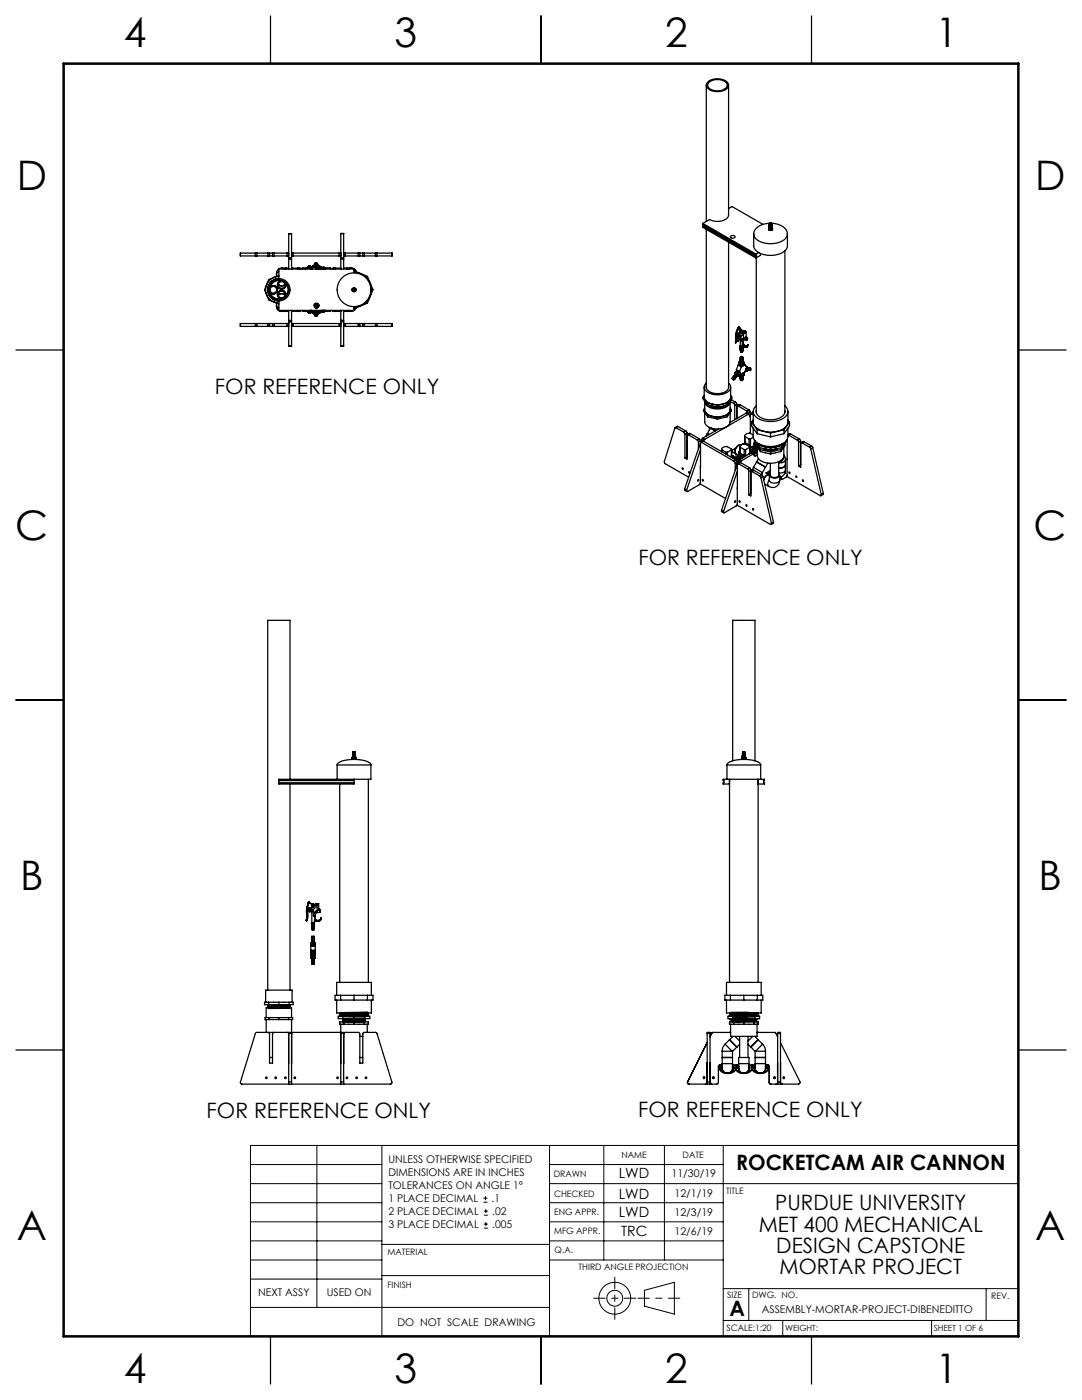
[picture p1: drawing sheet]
<svg xmlns="http://www.w3.org/2000/svg" width="216mm" height="279mm" viewBox="0 0 216 279" stroke-linecap="round" stroke-linejoin="round" font-family="sans-serif">
<defs><g id="words">
<g font-size="8.1">
<text x="24.7" y="9.3">4</text>
<text x="78.7" y="9.3">3</text>
<text x="132.7" y="9.3">2</text>
<text x="186.7" y="9.3">1</text>
<text x="3.3" y="37.9">D</text>
<text x="206.5" y="37.9">D</text>
<text x="3.1" y="107.8">C</text>
<text x="206.3" y="107.8">C</text>
<text x="4" y="177.6">B</text>
<text x="207.2" y="177.6">B</text>
<text x="3.3" y="247.5">A</text>
<text x="206.5" y="247.5">A</text>
<text x="24.7" y="276">4</text>
<text x="78.7" y="276">3</text>
<text x="132.7" y="276">2</text>
<text x="186.7" y="276">1</text>
</g>
<g font-size="4.2">
<text x="42.9" y="78.6">FOR REFERENCE ONLY</text>
<text x="127.4" y="112.7">FOR REFERENCE ONLY</text>
<text x="41.2" y="223.1">FOR REFERENCE ONLY</text>
<text x="127.4" y="222.9">FOR REFERENCE ONLY</text>
<text x="146.9" y="233.6">ROCKETCAM AIR CANNON</text>
<text x="151.4" y="245.8">MET 400 MECHANICAL</text>
<text x="154.7" y="241.6">PURDUE UNIVERSITY</text>
<text x="154.9" y="250">DESIGN CAPSTONE</text>
<text x="155.6" y="254.3">MORTAR PROJECT</text>
<text x="145.6" y="262.7">A</text>
</g>
<g font-size="2.8">
<text x="123.5" y="239.2">LWD</text>
<text x="123.5" y="235.1">LWD</text>
<text x="123.5" y="243">LWD</text>
<text x="123.9" y="246.6">TRC</text>
</g>
<g font-size="2.1">
<text x="77.5" y="232.2">UNLESS OTHERWISE SPECIFIED</text>
<text x="77.5" y="234.7">DIMENSIONS ARE IN INCHES</text>
<text x="77.5" y="237.3">TOLERANCES ON ANGLE 1°</text>
<text x="77.5" y="239.9">1 PLACE DECIMAL</text>
<text x="98.1" y="239.9">.1</text>
<text x="134" y="234.9">11/30/19</text>
<text x="134.6" y="239">12/1/19</text>
<text x="77.5" y="245.1">3 PLACE DECIMAL</text>
<text x="77.5" y="242.5">2 PLACE DECIMAL</text>
<text x="98.2" y="245.1">.005</text>
<text x="98.2" y="242.5">.02</text>
<text x="134.6" y="242.7">12/3/19</text>
<text x="134.6" y="246.4">12/6/19</text>
<text x="51.5" y="258.7">NEXT ASSY</text>
<text x="65.2" y="258.6">USED ON</text>
<text x="152" y="262.1">ASSEMBLY-MORTAR-PROJECT-DIBENEDITTO</text>
<text x="79.3" y="264.6">DO NOT SCALE DRAWING</text>
</g>
<g font-size="1.8">
<text x="124" y="231.1">NAME</text>
<text x="136.2" y="231.1">DATE</text>
<text x="110.5" y="234.8">DRAWN</text>
<text x="110.5" y="238.9">CHECKED</text>
<text x="144.9" y="238.3">TITLE</text>
<text x="110.6" y="242.5">ENG APPR.</text>
<text x="77.3" y="250.5">MATERIAL</text>
<text x="110.6" y="246.3">MFG APPR.</text>
<text x="110.7" y="250">Q.A.</text>
<text x="77.3" y="257">FINISH</text>
<text x="115.4" y="253.4">THIRD ANGLE PROJECTION</text>
<text x="145.1" y="259">SIZE</text>
<text x="150.1" y="259.1">DWG. NO.</text>
<text x="197.8" y="259.2">REV.</text>
<text x="145" y="265.7">SCALE:1:20</text>
</g>
<g font-size="1.7">
<text x="156.7" y="265.7">WEIGHT:</text>
<text x="186.3" y="265.7">SHEET 1 OF 6</text>
</g>
</g></defs>
<g fill="none" stroke="#000" stroke-width=".2">
<path d="M50 232.4h26.2M50 236.2h26.2M63.2 228.6v32.3M76.2 228.6v38.1M96.5 239.9h.8M96.5 239.1h.8M96.9 238.7v.8M109.7 228.6v38.1M109.7 232.4h34.6M109.7 236.2h93.5M120.5 228.6v22.9M132.6 228.6v22.9"/>
<path d="M144.3 228.6v38.1M203.2 228.6h-153.2v38.1M50 251.5h26.2M50 240h26.2M50 243.8h26.2M50 247.6h26.2M50 255.3h26.2M76.2 254.6h33.5M76.2 248.3h33.5M96.5 245.1h.8M96.5 244.3h.8M96.5 242.5h.8"/>
<path d="M96.5 241.7h.8M96.9 243.9v.8M96.9 241.3v.8M109.7 251.5h34.6M109.7 240h34.6M109.7 243.8h34.6M109.7 247.6h34.6M128.6 257.5l6-1.6v6.4l-6-1.6zM144.3 257.2h58.9M149.4 257.2v6.3M196.8 257.2v6.3M50 260.9h59.7"/>
<path d="M144.3 263.5h58.9M156.2 263.5v3.2M185.9 263.5v3.2"/>
<circle cx="122.7" cy="259.1" r="3.2"/>
<circle cx="122.7" cy="259.1" r="1.58"/>
</g>
<path d="M135.7 259.1h-8.4" fill="none" stroke="#000" stroke-width=".2" stroke-dasharray="15.2 1.3 1.3 1.3" stroke-dashoffset="13"/>
<path d="M118.5 259.1h8.4M122.7 254.9v8.4" fill="none" stroke="#000" stroke-width=".2" stroke-dasharray="15.2 1.3 1.3 1.3" stroke-dashoffset="12.9"/>
<g fill="none" stroke="#000" stroke-width=".25">
<path d="M54 3.2v9.5M107.9 3.2v9.5M140.9 17v27.2M141.2 16.4a2.96 2.96 0 0 1 4.1 .3 1.37 1.37 0 0 1-1.4 1.5 2.49 2.49 0 0 1-3-1.1l.1-.3zM141.4 16.5a2.55 2.55 0 0 1 3.7 .3 1.51 1.51 0 0 1-1.9 1.3 1.6 1.6 0 0 1-2-1.2zM145.4 17v25.9a2.29 2.29 0 0 1-3 1.2l-.8-.3-1.4 .8M161.9 3.2v9.5M48 50.5v.6M48 51.1h3M48 50.5h3M51 50.5h.3M51 51.1h.3"/>
<path d="M51 50.5v.6M51.3 51.1h2.2M51.3 50.5h2.2M51.3 50.5v.6M53.5 50.5h.3M53.5 51.1h.3M53.5 50.5v.6M53.8 50.5v.6M53.8 51.1h.6M53.8 50.5h.6M54.4 51.1h.3M54.4 50.5h.3"/>
<path d="M54.4 50.5v.6M54.7 51.1h2.6M54.7 50.5v.6M54.7 50.5h2.6M55.2 54.8v.4M55.6 56.7a.76 .76 0 0 0 1.2 0 .76 .76 0 0 1-1.2 0zM55.6 58.8v.2a.76 .76 0 0 1 1.2 0l-.5-.4zM55.6 54.2l-.3 .2-.1 .4M55.6 55l-2 .8-.8 2 .8 2 2 .9M55.6 55.6a2.23 2.23 0 0 0-2.2 2.2 2.23 2.23 0 0 0 2.2 2.3v1.9h15v-.8M55.6 55.2a2.64 2.64 0 0 0-2.6 2.6 2.64 2.64 0 0 0 2.6 2.7M56.2 53.5h.9"/>
<path d="M56.8 53.7a1.06 1.06 0 0 0-1.2 0 1.06 1.06 0 0 0-.4 1.1M57.1 53.5v.2M57.1 53.5h.5M57.3 50.5h.3M57.3 51.1h.3M57.3 50.5v.6M57.6 51.1h.1M57.6 50.5h.1M57.6 51.5v.2M57.6 46.6h.6M57.6 46.6v4.9M57.6 51.7v2"/>
<path d="M57.6 51.7h.6M57.6 51.5h.6M58.2 51.5v.2M58.2 53.5h.1v.2v-.2h1.5M58.2 46.6v4.9M58.2 51.7v2M58.2 51.1h.1M58.2 50.5h.1M58.2 50.5h.3M58.2 51.1h.3M58.5 50.5v.6M58.5 51.1h9.2"/>
<path d="M58.5 50.5h9.2M59.8 53.5h-.4v.2M59.8 53.5v.2M60.4 53.5l-.1 .2M60.4 53.5v.2M60.4 53.5h1M61.4 53.5h.1M61.4 53.4v.1M61.4 53.4h.1M61.6 53.4h.1M61.7 53.4v.1M61.7 53.4h-.1"/>
<path d="M61.7 53.4h.1M61.7 53.5h.1M61.7 53.3v.1M61.7 53.3h.1M61.8 53.3h.1M61.8 53.5h.1M61.8 53.3v.1M61.8 53.4l-.1 .1M61.8 53.4v.1M61.8 53.4h.1M61.8 53.4l.1 .1M61.9 53.4v.1"/>
<path d="M61.9 53.4h-.1M61.9 53.2h-.3l-.1 .3M61.9 53.2l.2 .1M61.9 53.5h.1M61.9 53.5l.1 .1M61.9 53.2l-.3-.1-.1 .4M61.9 53.2h.1M61.9 53.6h.1M61.9 53.6l.2 .1M62 53.6h-.1M62 53.4h.1M62 53.4l-.1 .1"/>
<path d="M62 53.3h.1M62 53.4v.2M62 53.4l-.4-.3-.1 .4M62 53.7l-.5-.2-.6 .2M62.1 53.3h.1M62.1 53.3h-.1M62.2 53.5v.1M62.2 53.5h.1M62.2 53.6h.1M62.3 53.6h-.1M62.3 53.6v.1l-.1-.1M62.3 53.5v.1"/>
<path d="M62.7 52.9l-.6 .4a.38 .38 0 0 0-.4-.2 .38 .38 0 0 0-.3 .4M62.7 52.8l.3-.3 .3 .1 .1 .2M62.7 52.8l.1 .2M62.7 53l-.6 .3M62.7 53h.1M62.8 53h.1M62.8 52.8l.2-.3h.2l.2 .3M62.8 52.8h.1M62.8 52.9v.1M62.9 53l-.9 .4M62.9 53h.3M62.9 53h.1"/>
<path d="M62.9 53.2l.1 .1M62.9 53.2l-.7 .3M62.9 53.2h.1M62.9 53.2l-.6 .3M62.9 52.8h.1M63 53.3h.1M63 53.3v.4M63 52.8h-.1M63 52.8h.1M63 52.8l.1 .1M63 52.8v.1M63 52.7h.1"/>
<path d="M63 52.7v.1M63 52.9h.1M63.1 52.7l-.1 .1M63.1 52.7h.1M63.1 52.7v.1M63.1 52.9h.1M63.1 52.7h-.1M63.1 52.9h-.1M63.1 53.6h.1M63.1 53.3h.1M63.1 53.6l.1 .1M63.1 53.3v.3"/>
<path d="M63.1 52.8h.1M63.1 52.8v.1M63.2 52.8h.1M63.2 53.7h.1M63.2 53h.1M63.2 53.2l.9 .5M63.2 53.2l-.1 .1M63.2 53.2h.1M63.2 53.2l.5 .2 .4 .3M63.2 53l.6 .2 .5 .4M63.3 53a.3 .3 0 0 0 0-.4 .3 .3 0 0 0-.4 0 .3 .3 0 0 0-.1 .4M63.3 53h.1"/>
<path d="M63.4 53h.1M63.4 52.8v.2M63.4 52.8h.1M63.4 53l.8 .5M63.4 53.5l-.2 .2M63.4 52.9l.8 .5h.2M63.5 53.5h.1M63.4 53.5h.1M63.5 53.5l-.2 .2M63.5 53.7h.1M63.5 53.7h-.1M63.5 53.5l.2 .2"/>
<path d="M63.6 53.5h.1M63.6 53.5l.2 .2-.2-.2M63.6 53.5l.2 .2M64.2 53.5h.1M64.3 53.5h.1M64.3 53.6h.1M64.3 53.6v.1M64.4 53.4h.4l.1 .3-.1-.3zM64.4 53.4l-.1 .1M64.4 53.4h.1M64.4 53.4h.3l.2 .3-.2-.3-.4 .1M64.4 53.6l.1 .1"/>
<path d="M64.5 53.7h.1M64.5 53.6v.1M64.5 53.6h-.1M64.5 53.6h.1M64.6 53.6h.1M64.6 53.5l-.1 .1M64.6 53.5v.1M64.6 53.7h.1M64.6 53.6v.1M64.7 53.6v.1M64.8 53.5h.1M64.9 53.5v.2"/>
<path d="M64.9 53.5h1M65.9 53.5l.1 .2M65.9 53.5v.2M66.5 53.5h1.5v.2M66.5 53.5h.4v.2M66.5 53.5v.2M67.7 51.1h.3M67.7 50.5h.3M67.7 50.5v.6M68 53.5h.1M68 51.1h.1M68 50.5h.1"/>
<path d="M68 51.4v.3M68 46.6h.6M68 51.7v2v-.2M68 46.6v4.8M68 51.7h.6M68 51.4h.6M68.6 51.4v.3M68.6 46.6v4.8M68.6 51.7v2M68.6 53.5h.6M68.6 51.1h.1M68.6 50.5h.1"/>
<path d="M68.6 51.1h.3M68.6 50.5h.3M68.9 51.1h2.6M68.9 50.5h2.6M68.9 50.5v.6M69.2 53.5h.9M69.2 53.5v.2M69.5 53.7l.9-.2 .4 .3 .3 .4-.3-.4-.4-.3zM70.6 54.4a3.5 3.5 0 0 1 3.5 3.4 3.5 3.5 0 0 1-3.5 3.5M70.6 54.5v-.8h-15v1.9M70.6 54l2.7 1.2 1.1 2.6-1.1 2.7-2.7 1.1M71.5 50.5h.3"/>
<path d="M71.5 51.1h.3M71.5 50.5v.6M71.8 50.5v.6M71.8 51.1h.6M71.8 50.5h.6M72.4 50.5h.3M72.4 51.1h.3M72.4 50.5v.6M72.7 51.1h2.2M72.7 50.5h2.2M72.7 50.5v.6M74.9 50.5h.3"/>
<path d="M74.9 51.1h.3M74.9 50.5v.6M75.2 51.1h3M75.2 50.5h3M75.2 50.5v.6M78.2 50.5h.1M78.2 51.1h.1M78.2 50.5v.6M140.2 44.6l10.6 6.1M140.2 44.6v.2l10.6 6.1M140.2 45.2v.2l10.6 6.1M140.2 45.2l10.6 6.1"/>
<path d="M140.3 45.1l10.7 6.1M140.3 44.9v.2M140.3 45.1l-.1 .1M140.9 45.8v31.6M145.4 48.3v29.1M145.4 41.6l.7-.4 6.1 3.6M145.8 47.1a.43 .43 0 0 1 .5-.2 .43 .43 0 0 1 .3 .5 .43 .43 0 0 1-.5 .2 .43 .43 0 0 1-.3-.5zM150.8 50.9h.2v.3M150.8 50.7v.2M150.8 51.3v.2M150.9 51.5v30.8M151 51.2l-.2 .1"/>
<path d="M151.4 50.4l-.6 .3M151.7 50.6v.4l-.9 .5M153.4 45.5l.1 .2M153.4 45.5l.1 .3M153.4 45.7l.4 .2 .3-.2M153.4 45.7l.3 .3 .4-.2M153.4 45.8l.3 .2 .4-.2M153.4 45.7l.3 .2 .4-.2M153.4 45.4l.4 .2 .3-.2a.32 .32 0 0 1-.3 .3 .32 .32 0 0 1-.4-.3zM153.5 45.4l-.1 .1M153.5 45.1l.2 .3 .4-.2M153.5 45.7h.1"/>
<path d="M153.5 45.8h.1M153.5 45.7v.1M153.5 45.4l.3 .2 .3-.2M153.5 45.3l.1 .2 .4-.1 .1 .2M153.5 45.3a.29 .29 0 0 0 .3 .2 .29 .29 0 0 0 .2-.2M153.5 44.8l.3 .2 .2-.2M153.5 45.7h.3M153.5 45.8l.3 .1M153.5 45.9h.5M153.6 44.7l.2 .1 .2-.1M153.6 45l.2 .1 .2-.1M153.6 45a.22 .22 0 0 0 .2 .3 .22 .22 0 0 0 .2-.3"/>
<path d="M153.6 44.6l.2 .1 .2-.1M153.6 44.6v.1M153.6 44.7h-.1M153.6 44.6l.2-.2 .2 .2M153.6 44.6a3.1 3.1 0 0 0-3.2 1.9v.2M153.7 44.5h.2zM153.8 45.7v.2M153.9 45.7h-.1M153.9 45.9h-.1M153.9 45.7v.2M153.9 45h-.3M154 44.6a2.96 2.96 0 0 1 3.1 2.1"/>
<path d="M154 44.7a.22 .22 0 0 1-.2 .3 .22 .22 0 0 1-.3-.3M154 44.6v.1M154 45h.1M154 44.9l-.1 .1M154.1 45.1l-.1 .4-.1 .1h-.3l-.1-.2M154.1 45.8l-.3 .1-.3-.1M154.1 45.8h-.6M154.1 45.8h.1M154.1 45.7l-.2 .2M154.1 45.6l-.2 .1M154.1 45.7h.1M154.1 45.6v.1"/>
<path d="M156.6 50.1v32.2M157.1 46.7v2.3a2.64 2.64 0 0 1-2.8 1.9 3.6 3.6 0 0 1-3.9-1.6v-2.6M157.1 46.7a2.64 2.64 0 0 1-2.8 1.9 3.6 3.6 0 0 1-3.9-1.6v-.3M3.2 69.8h9.5M48 64.6v.5M48 64.6h3M48 65.1h3M51 65.1h.3M51 64.6h.3M51 64.6v.5M51.3 64.6v.5M51.3 64.6h2.2"/>
<path d="M51.3 65.1h2.2M53.5 65.1h.3M53.5 64.6h.3M53.5 64.6v.5M53.8 64.6v.5M53.8 64.6h.6M53.8 65.1h.6M54.4 65.1h.3M54.4 64.6h.3M54.4 64.6v.5M54.7 64.6v.5M54.7 64.6h2.6"/>
<path d="M54.7 65.1h2.6M55.2 60.8v.3M55.2 61.1l.3 .7 .7 .3M55.2 61.1a1.03 1.03 0 0 0 1.6 .9l-.6 .1M55.2 60.8l.1 .4 .3 .3M55.2 60.5v.3M56.2 62.1h.9M57.1 62v.1M57.1 62.1h.5M57.3 65.1h.3M57.3 64.6h.3M57.3 64.6v.5"/>
<path d="M57.6 64.6h.1M57.6 65.1h.1M57.6 64v.2M57.6 69.1h.6M57.6 62v2M57.6 64.2v4.9M57.6 64h.6M57.6 64.2h.6M58.2 64v.2M58.2 62v2M58.2 64.2v4.9M58.2 64.6h.1"/>
<path d="M58.2 65.1h.1M58.2 65.1h.3M58.2 64.6h.3M58.3 62v.1M58.5 64.6v.5M58.5 64.6h9.2M58.5 65.1h9.2M59.4 62.1v.1M59.4 62.1h.4M59.4 62v.1M59.8 62.1h-1.6M59.8 62v.1"/>
<path d="M60.3 62l.1 .1M60.4 62v.1M60.4 62.1h1M61 62l.5 .1 .4-.1M61.4 62.1h.1M61.4 62v.1M61.4 62.2h.1M61.4 62.1l.2 .4 .4-.1M61.5 62.1l.1 .3h.3M61.5 62.1l.1 .3 .5-.2M61.6 62.2l.1 .1M61.6 62.2h.1"/>
<path d="M61.7 62.1h.1M61.7 62.2v.1M61.7 62.2h.1M61.7 62.2h-.1M61.7 62.1v.1M61.7 62v.1M61.8 62.2v.1M61.8 62.3h.1M61.8 62.1h.1M61.8 62.2h.1M61.8 62.1v.1M61.9 62.1l-.1 .1"/>
<path d="M61.9 62.4h.1M61.9 62l.1 .2M61.9 62h.1M62 62h.1M62 62v.2M62 62.2h.1M62 62.2l.9 .4M62 62.3h.1M62 62h-.1M62.1 62.3h.1M62.1 62.2v.1M62.1 62.3l-.2 .1"/>
<path d="M62.1 62.3l-.1 .1M62.1 62.3l.6 .3M62.2 62.1l.7 .3M62.2 62v.1M62.2 62h.1M62.2 62.1h.1M62.3 62h-.1M62.3 62v.1M62.3 62h.1M62.7 60.9a.41 .41 0 0 1 .5-.3 .41 .41 0 0 1 .3 .5 .41 .41 0 0 1-.5 .3M62.7 62.6h.1M62.8 62.6h.1"/>
<path d="M62.8 62.8l.2 .3 .2-.1 .2-.2M62.8 62.8h.1M62.8 62.6v.2M62.8 62.6v.1M62.8 62.6a.3 .3 0 0 0 .1 .4 .3 .3 0 0 0 .4 0 .3 .3 0 0 0 0-.4M62.9 62.6h.3M62.9 62.6h.1M62.9 62.4h.1M62.9 60.6a.49 .49 0 0 1 .6 .2 .49 .49 0 0 1-.1 .6M62.9 62.8l.1 .1M62.9 62.8h.1M62.9 60.6h.1"/>
<path d="M63 62.3h.1M63 62.3h-.1M63 62v.3M63 60.6h-.1M63 62.7h.1M63 62.3l-.1 .1M63 62.8h.1M63 62.8h-.1M63 62.7v.1M63 60.5h.1M63 62.8l.1 .1M63 62.8v.1"/>
<path d="M63.1 62.7h.1M63.1 62.7h-.1M63.1 62.9h.1M63.1 62.8v.1M63.1 62.3l.1 .1M63.1 62.3h.1M63.1 62v.3M63.1 62.8h.1M63.1 62.8l.1 .1M63.2 62.7l-.1 .1M63.2 62.7h-.1M63.2 62.3h.1"/>
<path d="M63.2 62.6h.1M63.2 62.4h.1M63.2 62.4l.9-.4-.9 .4M63.3 60.5l.1 .1M63.3 62.6h.1M63.4 62.6h.1M63.4 62.6v.2M63.4 62.6h-.1M63.4 61.4h.1M63.5 61.2v.1M63.6 61.2h.1M63.6 60.8h.1"/>
<path d="M63.6 60.8l-.1 .1M63.6 60.9h.1M64 62l-.8 .3M64.2 62.1h.1M64.3 62.1h.1M64.2 62.1l-.8 .5M64.3 62.1l.1 .1M64.3 62.1l.3 .1 .3-.2-.2 .2h-.3M64.3 62.1h-.1M64.3 62l-.5 .4-.6 .2M64.3 62h.1M64.4 62.2l-.2-.1-.8 .5"/>
<path d="M64.4 62.2h.3l.2-.2-.2 .2zM64.4 62.2h.1M64.5 62h.1M64.6 62h.1M64.7 62h.1M64.9 62.1h-.1M64.9 62.1h1M64.9 62.1h.1M64.9 62v.1M65.9 62v.1M66 62l-.1 .1M66.5 62.1h1.5v-.1v1.9"/>
<path d="M66.5 62.1h.4M66.5 62v.1M66.9 62.1v.1M66.9 62v.1M67.7 65.1h.3M67.7 64.6h.3M67.7 64.6v.5M68 62v.1M68 64.6h.1M68 65.1h.1M68 63.9v.3M68 69v.1"/>
<path d="M68 64.2v4.8M68 69h.6M68 63.9h.6M68 64.2h.6M68.6 63.9v.3M68.6 69v.1M68.6 62v1.9M68.6 64.2v4.8M68.6 62.1h.6M68.6 64.6h.1M68.6 65.1h.1M68.6 65.1h.3"/>
<path d="M68.6 64.6h.3M68.9 64.6v.5M68.9 64.6h2.6M68.9 65.1h2.6M69.2 62.1h.9M69.2 62v.1M71.1 61.4l-.3 .4-.4 .3-.9-.1M71.5 64.6h.3M71.5 65.1h.3M71.5 64.6v.5M71.8 64.6v.5M71.8 64.6h.6"/>
<path d="M71.8 65.1h.6M72.4 65.1h.3M72.4 64.6h.3M72.4 64.6v.5M72.7 64.6v.5M72.7 64.6h2.2M72.7 65.1h2.2M74.9 65.1h.3M74.9 64.6h.3M74.9 64.6v.5M75.2 64.6v.5M75.2 64.6h3"/>
<path d="M75.2 65.1h3M78.2 65.1h.1M78.2 64.6h.1M78.2 64.6v.5M140.3 79.2l.8 1.2M140.3 79.2v.4l.8 1.2M140.5 77.3v1.9a2.25 2.25 0 0 0 2.5 1.6 2.41 2.41 0 0 0 2.8-1.6v-1.9M140.5 78.9l-.2 .3M140.9 77.1a1.76 1.76 0 0 0 2.1 1.5 1.98 1.98 0 0 0 2.4-1.4v-.1M140.9 76.4a1.15 1.15 0 0 0-.3 1.2 1.15 1.15 0 0 0 .9 .9 3.5 3.5 0 0 0 4.2-.8l.1-.6-.4-.7M145.8 78.9l.2 .3M145.9 79.8l.9 .5"/>
<path d="M146 79.2v.4l-.8 1.2M146 79.2l-.8 1.2M146.1 75.5l.3 .3zM146.1 75.6l.3 .2zM146.2 75.3l.4 .4zM146.2 75.3l-.1 .2M146.2 75.3h.1M146.3 75.1l.5 .4zM146.5 74.9l.4 .3M146.5 74.9h.1M146.6 74.4l.1 .1M146.6 74.4h.3"/>
<path d="M146.7 74.7l.4 .3M146.7 74.7l-.2 .2M146.7 74.7l.1-.2 .3 .1 .1 .2-.1 .2M146.7 68.3l.1 .1M146.7 74.5v-.1l.3 .2 .4 .3h-.2M146.7 74.5l.1 .1M146.8 68.4h.1M146.9 67.2l-.2 1.1M146.9 67.2v.1M146.9 74.4l.4 .3M146.9 67.3l-.1 1.1M146.9 67.3h.1"/>
<path d="M146.9 75.3l-.4-.4-.3 .4M146.9 75.3l-.5 .5M146.9 75.2v.1M146.9 73.8l.2 .2M146.9 73.8l.7 .3M146.9 66.2v1M146.9 66.2l.1 .1M147 74.1v.1M147 74.1l.6 .5M147 66.3l-.1 1M147 66.3h.1M147 74.1l.3 .1 .3 .4"/>
<path d="M147 74.2h.1M147 67.3v.6l-.2 .5M147 67.3h-.1M147 66.7l.1 .1M147 74.2l.6 .4M147 74.2l.5 .3M147 74.2l-.2-.1-.2 .3M147 74.2l-.1 .2M147.1 66.4l-.1 .9M147.1 74.1l.6 .4M147.1 66.4h.1M147.1 66.8h.1"/>
<path d="M147.1 74l.6 .5-.1-.2a.41 .41 0 0 0-.5-.3l.6 .5M147.1 75l-.2 .2M147.2 74h.1M147.2 66.4l-.1 .4M147.2 66.7v.3h.1M147.2 66.7h.1M147.2 68.1h.1M147.2 68.1l-.3 .2M147.2 65.4l-.3 .8M147.2 65.5l-.2 .8M147.2 65.5l.1 .1M147.2 67h.1"/>
<path d="M147.2 74l-.2 .1 .6 .5M147.2 67v1.1M147.2 67l-.2 .2M147.3 65.7l.6 .5M147.3 75h.2M147.3 65.4v.1M147.3 65.6v.1M147.3 72.8l.6 .4M147.3 72.8l-.4 1M147.3 74.7l.2 .3M147.3 67h-.1M147.3 67l-.1 1.1"/>
<path d="M147.3 67h.1M147.3 65.6l.3 .3M147.3 66.5l-.1 .2M147.3 66.7l.2-.2-.2 .4M147.3 66.9l.1 .1M147.3 66.7v.3M147.3 66.9l.5 .2M147.3 68.1h.1M147.3 65.5v.1M147.3 67v1.1M147.4 67h-.1M147.4 74.8h.1"/>
<path d="M147.4 74.7v.1M147.4 74.8l.1 .1M147.4 67l.3 .2M147.4 67l-.1 1.1M147.4 74.7h.1M147.4 74.7l.1 .1M147.4 65.3h.1M147.4 65.3l-.1 .1M147.4 65.3l-.1 .4M147.5 74.7h.1M147.5 72.3l.1 .3M147.5 72.3l.1 .5"/>
<path d="M147.5 74.5l.2 .3-.2 .2M147.5 74.5l-.2 .2M147.5 74.8h-.1M147.5 74.8v.1M147.5 74.8h.1M147.5 74.6h.1M147.5 74.6v.1M147.5 65.3l.1 .1M147.5 65.3l-.1 .4M147.5 74.6l-.1 .2M147.5 74.6l.1 .1M147.5 74.7l-.1 .1"/>
<path d="M147.5 65.5l.3 .2M147.5 65.5l-.1 .3M147.5 74.7v.2M147.6 65.4l-.1 .1M147.6 72.7l-.3 .1M147.6 72.7a.49 .49 0 0 0 .8 0M147.6 72.7a.48 .48 0 0 0 .8 0v.1M147.6 72.7v.1M147.6 74.9v.1M147.6 74.1l.3 .6M147.6 74.7l-.1 .2M147.6 65.5h-.1"/>
<path d="M147.6 65.5l.6 .5M147.6 65.8h.1M147.6 65.8h-.1M147.6 65.4l-.2-.1-.2 .2M147.6 65.4h.1M147.6 65.4v.1M147.6 72.6h.5M147.6 72.8l.5 .1M147.6 75l.5 .1M147.6 72.6v.2M147.6 74.6h.1M147.6 65.9l.4 .3"/>
<path d="M147.6 74.6v.1M147.6 74.7l.5 .1M147.7 66.2l-.1 .1M147.7 74.5h.1M147.7 66.2v.1M147.7 74.5l-.1-.1a.41 .41 0 0 0-.6-.3l.7 .5M147.7 74.6h.2M147.7 74.6h.1M147.7 69.3l.1 .1h.4M147.7 69.1v.2M147.7 69.3l.2 .1h.3M147.7 67.2h.1"/>
<path d="M147.7 65.7l-.1 .1M147.7 69.6l.1 .2h.3M147.7 66.3h-.1M147.7 74.5l.2 .2M147.7 72.1v.3l.3 .1 .2-.1v-.3M147.7 72.1l.3 .2 .2-.2M147.7 72.1a.35 .35 0 0 0 .1 .5 .35 .35 0 0 0 .5-.2l.1-.2-.2-.1M147.7 75.2l.1 .7h.4v-.5M147.7 72.1l-.2 .2M147.7 67.2v1.9M147.7 69.8l.1 .3h.3M147.7 74.5v.1"/>
<path d="M147.7 71.5l.1 .3 .4-.1v-.2l-.2 .1-.3-.1M147.7 71.7v.2l.3 .1 .2-.1v-.2M147.7 75.4a.25 .25 0 0 0 .3 .2 .25 .25 0 0 0 .2-.2M147.7 75.6a.25 .25 0 0 0 .3 .2 .25 .25 0 0 0 .2-.2M147.7 75.2a.25 .25 0 0 0 .3 .2 .25 .25 0 0 0 .2-.2M147.7 71.9v.2M147.7 65.8h.1M147.7 65.8h-.1M147.7 69l.2 .2 .3-.1M147.7 71.3v.2l.3 .1 .2-.1v-.2M147.7 75.2l.3 .1 .2-.1M147.7 75.4l.3 .1 .2-.1"/>
<path d="M147.7 75.6l.3 .2 .2-.2M147.7 69v.1M147.7 71.7h.1M147.7 71.9l.1 .1M147.7 70l.1 .3M147.7 69.4l.1 .2h.3M147.8 74.5h-.1M147.8 71.7h.4M147.8 72h.4M147.8 71.2l.1-.1a.21 .21 0 0 1 .3 .1 .21 .21 0 0 1-.1 .3 .21 .21 0 0 1-.3-.1zM147.8 65.8l.3 .3M147.8 65.7h.1"/>
<path d="M147.8 65.7h-.1M147.8 65.7l-.1 .1M147.8 66h.1M147.8 65.7v.1M147.8 68h.1M147.8 67.1v.9M147.8 68.1h.4M147.8 67.1l-.1 .1M147.8 68v.1M147.8 71.2l.3 .1-.1 .1zM147.8 70.3h.3M147.9 66l.4 .2"/>
<path d="M147.9 66h-.1M147.9 66.2v.1M147.9 66.3l-.3 .2-.6-.2M147.9 67.8l-.1 .2M147.9 73.2l-.3 .9M148 66.2h.1M148 66.2h-.1M148 66.2l-.3 .3M148 66.2l-.1 .1M148 66.2l.2 .1M148.1 74.6l.3-.2a.44 .44 0 0 1-.8 .2M148.1 70.3h.1"/>
<path d="M148.1 69l.5 .3M148.1 69l.5 .2M148.1 66.1h.1M148.1 72.6v.3M148.1 74.8v.3M148.1 70.2v.1M148.1 69.4v.2M148.1 68.6v.4M148.1 68.6l.4 .5 .5 .1M148.1 70.1v.2M148.1 69v.2M148.1 68.6h.1"/>
<path d="M148.2 68.6h.1M148.2 68.6l.3 .5 .5 .1M148.2 69.9l-.1 .2M148.2 69.6l-.1 .2M148.2 66.5l-.3 .1-.3-.1M148.2 69.4h.1M148.2 67.6h.2M148.2 67.6l-.3 .2M148.2 67.6l.2 .1M148.2 70.1v-.2l-.2 .2-.3-.1 .1 .1h.3M148.2 72.7h.1M148.2 66v.1"/>
<path d="M148.2 66l-.1 .1M148.2 70.1h-.1M148.2 74.9h.1M148.2 69.4l-.1 .2M148.2 70l-.1 .2M148.2 70v.1M148.2 71.7h.1M148.2 71.9v.1M148.2 68.1v.5M148.2 71.9v.2M148.2 72.6h.1M148.2 69.8v-.1l-.3 .2-.2-.2 .2 .2h.3"/>
<path d="M148.2 69.8l-.1 .3M148.2 74.8v.1M148.2 69.8v.1M148.2 74.8h.1M148.2 75l-.2 .1-.3-.1v.2M148.2 72.6v.1M148.2 69.1h.1M148.2 66.1v.1M148.2 72.1l.3 .3M148.2 75v.2M148.2 75.2v.2M148.2 69.6v-.2a.22 .22 0 0 1-.2 .3 .22 .22 0 0 1-.3-.3l.1 .3 .4-.1"/>
<path d="M148.2 69.6h.1M148.3 72.6h.1M148.3 66.3l-.1 .2M148.3 72.6v.1M148.3 74.8v.1M148.3 69.1h.1M148.3 69.2l-.1 .2M148.3 72.7h.1M148.3 69.1l-.3 .2-.3-.2M148.3 69.3l-.1 .1M148.3 69.1v.2M148.3 66.2l.1 .2"/>
<path d="M148.3 68.1h-.1M148.3 74.9h.1M148.3 74.8h.1M148.3 72.6l-.1 .1M148.3 74.8l.1 .1M148.3 74.9h-.1M148.3 68.5l-.1 .1M148.3 68.5l.4 .5 .3 .1M148.3 68.5h.1M148.3 72.6h-.1M148.3 68.5l.3 .5 .4 .1M148.3 74.4l-.2 .1"/>
<path d="M148.3 72.5v.1M148.4 68l-.1 .5M148.4 68l-.1 .1M148.4 74.8h.1M148.4 66.4a.63 .63 0 0 1-1.1 .5M148.4 72.6h-.1M148.4 74.8h-.1M148.4 72.6h.1M148.4 67.6v.1M148.4 66.4v1.2M148.4 72.7l-.4 .2-.4-.1M148.4 66.4h.1"/>
<path d="M148.4 72.5h.1M148.4 72.7l-.2-.1v.1M148.4 72.5v.2M148.4 74.7v.2M148.4 74.7l-.2 .2M148.4 72.5l-.2 .1M148.4 72.7h-.2M148.4 74.9h-.2M148.4 72.5l-.1 .1M148.4 74.4l-.4 .2M148.4 74.8v.1M148.4 72.7a.45 .45 0 0 1-.4 .3 .45 .45 0 0 1-.4-.2"/>
<path d="M148.4 72.8l-.4 .3M148.4 72.8a.48 .48 0 0 1-.8 0M148.4 74.4l-.3 .3-.5-.1M148.4 72.5l-.1 .2M148.4 74.7v.1M148.4 67.7l.4 .2M148.4 72.7l.2 .1M148.4 67.8v.2M148.4 67.7l-.1 .4M148.4 67.7v.1M148.5 72.4l-.4 .2M148.5 72.4v.2l-.4 .3"/>
<path d="M148.5 74.6l-.1-.2-.4 .2M148.5 74.6l-.4 .2M148.5 74.6v.2l-.4 .3M148.6 69.2v.1M148.6 69.3h.4M148.6 72.8l-.7 .4M148.6 72.8l.4 .5M148.7 66.1v.3M148.8 66.1h-.5l.1 .3M148.8 66.1h.1M148.8 66.1l.1 .2-.1 .1h-.4M148.9 66.2l-.1 .2h-.4"/>
<path d="M148.9 67.2l-.5 .4M148.9 67.2v.1M148.9 66.3v.9M148.9 73.1h.2l.2 .5M148.9 73.1v.1M148.9 73.1h.1M148.9 73.6l-.1 .3 .1-.3M148.9 67.3l-.5 .3M148.9 67.3l.2 .1M148.9 74l-.2 .1M148.9 74l.2 .1M148.9 67.5h.1a.18 .18 0 0 1 .1 .2 .18 .18 0 0 1-.3 0z"/>
<path d="M148.9 73.5l-.2 .5 .2-.5M149 69.2h.1M149 73.4v.4l-.3 .2M149 67.9h-.2M149 69.3h-.1M149 67.9h.1M149 73.3l.1 .3M149 73.3l-.4 .9-.7 .5M149 69.1h.1M149.1 73.9h.1M149 73.9h.1M149.1 73.8v.1"/>
<path d="M149.1 73.8h.1M149.1 69l-.1 .2M149.1 73.8l-.1 .1M149.1 69h.1M149.1 69a.28 .28 0 0 1-.2 .3 .28 .28 0 0 1-.3-.1M149.1 67.4l.1 .2-.2 .3M149.1 67.4l-.3 .1v.4M149.1 73.7h.1M149.1 73.7l-.1 .3 .1-.1M149.1 74.1h-.4M149.1 73.9l-.1 .1M149.1 69l-.1 .3"/>
<path d="M149.1 73.7v.1M149.1 73.6l-.2 .4M149.1 73.6h.2M149.1 69.2l-.1 .1M149.2 73.7h-.1M149.2 73.8h.1M149.2 73.8h-.1M149.2 73.7l-.1 .1M149.2 73.7v.1M149.2 73.7h.1M149.2 73.8l-.1 .1M149.2 73.6v.1"/>
<path d="M149.2 73.9h.1M149.2 73.7l-.1 .2M149.2 73.4l.2 .3-.2 .2M149.2 68.9h.1M149.3 68.9h.1M149.3 68.9l-.2 .3M149.3 68.9l-.2 .1M149.3 73.4l.4 .2-.2 .3M149.3 73.6l-.2 .5M149.3 73.4l.2 .1 .1 .2-.3 .2M149.4 73.4l.2 .3-.2 .2M149.5 73.4l.2 .1v.2l-.2 .2"/>
<path d="M149.6 73.4l.3 .2-.1 .3h-.6M203.2 69.8h9.5M134.9 85.3l-.2 .1-2.1 6.9 .2 .3 4.6 2.6M134.9 85.3l1.5 .9M135.3 85.1l-.6 .2M135.3 85.1l1.5 .9M135.3 85.1l-.4 .2M136.4 86.2l.3 .4M136.6 97.6v.2l.4 .3M136.6 97.6l.4 .2M136.7 86.6v4.8M136.8 86l.3 .4"/>
<path d="M136.8 86l-.4 .2M137.1 86.4v5.2l-.4-.2M137.1 86.4l-.4 .2M137.1 91.2l-.4 .2M137.1 91.2h.1M137.3 86.8l-.2 .1M137.3 86.8l1.8 1M137.7 86.5l-.5 .2M137.7 86.5l-.4 .3M137.7 86.5l1.8 1.1M139.1 87.8l.3 .4M139.4 88.2v1.4"/>
<path d="M139.5 87.6l.3 .4M139.5 87.6l-.4 .2M139.7 96.6l5.1 2.9M139.8 88l-.1 5.2M139.8 88l-.4 .2M139.8 93.1l-.1 3.5-2.5 1.5h-.2v-.3M139.8 89.8l-2.8 8M140 87.7l.4 .3M140 87.7l-3.4 9.9M140 88.3l-.2 .1M140 88.3l6.5 3.7M140.2 87.5l-.2 .2"/>
<path d="M140.2 87.5l.4 .2M140.4 81.7l.8 1.2M140.4 81.7v.4l.8 1.1M140.4 88v.1M140.4 88.1l-.6 .2M140.4 88.1l6.5 3.7M140.4 88.1l-.4 .2M140.6 87.7l-.2 .3M140.6 80.2v1.5a2.35 2.35 0 0 0 2.8 1.5 2.1 2.1 0 0 0 2.3-1.5v-1.5M140.6 82.4v1.8a2.35 2.35 0 0 0 2.8 1.4 2.1 2.1 0 0 0 2.3-1.4v-1.8M140.6 81.4l-.2 .3M140.6 80.1a2.16 2.16 0 0 0 2.6 1.5 2.21 2.21 0 0 0 2.5-1.5l.7 .4"/>
<path d="M141.1 80.4v.4M141.1 80.4l2.1 .5M141.1 80.8l2.1 .5M141.1 86.5l.4 .2M141.2 82.9l2 .4M141.2 82.9v.3M141.2 83.2l2 .4M141.2 80.8a3.3 3.3 0 0 0 3.9 0l-.4 .3M141.3 80.8a3.2 3.2 0 0 0 3.7 0M141.5 80.9a3.4 3.4 0 0 0 3.3 0M141.5 80.9a3.4 3.4 0 0 0 3.2 0M141.5 85.3v.6"/>
<path d="M141.8 85.4l.1 .1M141.8 85.4l-1 1.7M141.8 85.4h.1M141.9 85.4v.1M141.9 85.5l.6 .3M141.9 81l.8 .2M142.5 85.8l.4 .1M142.5 85.8l.2 .2M143.2 80.9v.4M143.2 83.3v.3M143.4 85.6l-3.2 1.9M144 89.7a1.02 1.02 0 0 1 1.1-.6l.9 .5-.1 .2"/>
<path d="M144 89.7v.1M144 89.7v.4M144 89.8v.4M144 89.8l.9 .5M144.9 90.3h.3M144.9 90.3v.3M144.9 85.2l-4.3 2.5M145 80.8l-.8 .5-.9 .1M145.1 82.9l-1.9 .4M145.1 82.9v.3M145.1 83.2l-1.9 .4M145.2 90.3v.5"/>
<path d="M145.2 80.4l-2 .5M145.2 80.4v.4M145.2 80.8l-2 .5M145.7 81.4l.2 .3M145.9 91.1v.1M145.9 81.7v.4l-.8 1.1M145.9 81.7l-.8 1.2M145.9 91l.1-.1a.21 .21 0 0 1 .3 0 .21 .21 0 0 1 0 .3 .21 .21 0 0 1-.3 0zM145.9 89.8l-.7 .5M145.9 89.8v1.2M146 90.1l.8 .5M146 89.7v1.2"/>
<path d="M146.4 91.1v.1M146.4 80.5l.2 .4M146.4 91.2l-.2 .2 .2-.1v.2M146.4 91.3l.5-.3 .9 .4M146.5 92l.2 .4M146.6 80.9v2.9M146.7 89.5l-.7 .4M146.7 91.4v.3M146.7 91.7h.1M146.7 91.4h.1M146.7 91.4v.2M146.7 91.6h.1"/>
<path d="M146.7 92.4v1.5M146.7 91.6l.1 .1M146.8 91.7v.1M146.8 91.4h-.1M146.8 91.4h.1M146.8 91.7h.1M146.8 91.7h.3M146.8 91.4h.3M146.8 80.3l.2 .4M146.8 80.3l-.4 .2M146.8 91.5h.1M146.8 91.5l.1 .1"/>
<path d="M146.9 91.5h.1M146.9 91.4l-.1 .1M146.9 91.4h.1M146.9 91.4v.2v-.1M146.9 90.6l.7 .4M146.9 91.4v.1M146.9 91.6h.1M146.9 91.8l.2 .4M146.9 91.8l-.4 .2M147 91.9h.1M147 91.6h.1M147 80.7v2.8"/>
<path d="M147 80.7l-.4 .2M147 91.9v.1M147 91.5l.1 .1M147 91.5h.1M147 91.9l.1 .2M147.1 91.6h.1M147.1 91.5h.1M147.1 91.9v.2M147.1 92.2v8.5l-.2 .3-2.3 1.3h-.2v-.2M147.1 92.6h.1M147.1 97.4h.1M147.1 92.2l-.4 .2"/>
<path d="M147.1 92.7h.1M147.1 94.1l-2.7 8M147.1 91.9h.1M147.1 91.4h.1M147.2 91.4h.1M147.1 91.7h.1M147.1 92.3h.1M147.2 91.7l-.1 .6M147.2 92.3h-.1M147.2 92.2h.1M147.2 92.1l.1 .1M147.2 92.1l-.1 .3 .1-.1"/>
<path d="M147.2 92h.1M147.2 91.9h.1M147.2 91.6l-.1 .1M147.2 91.6h.1M147.2 91.4v.2M147.2 91.7h.1M147.2 91.7v.5M147.2 91.6v.1M147.2 91.8h.1M147.2 91.4v.5M147.3 81l-.3 .1M147.3 81l1.8 1.1"/>
<path d="M147.3 92.3l-.2 .1M147.3 91.9h.1M147.3 92.2h.1M147.3 91.8l-.1 .1M147.3 91.8v.1M147.3 91.9l.1 .1M147.4 92.5l-.3 .2M147.4 92.5l1.8 1.1M147.4 92l-3.4 9.8M147.4 92l.4 .2M147.4 91.9h-.1M147.4 91.9h.1"/>
<path d="M147.4 90.3v.6l.2 .2M147.4 90.3l.2 .1M147.4 91.8h.1M147.4 90.2v.1M147.4 90.2l.2 .1M147.5 91.8h-.3M147.6 91.7l-.2 .3M147.6 91.7l.4 .2M147.6 89.2v1.9l.4 .3M147.6 90.4l.3 .4 .7 .1M147.6 89.2h.1M147.6 89.9l-.2 .3"/>
<path d="M147.6 91.4l-.4 .2M147.6 91.4l.2 .1M147.7 80.8l-.6 .2M147.7 80.8l1.8 1M147.7 80.8l-.4 .2M147.7 90.4h-.1l.3 .4 .7 .1M147.7 91l-.1-.1 .1 .3 .4 .2M147.7 89.2v1.2M147.7 90.6v.4M147.7 89.2l.8 .5M147.7 90.4l.8 .5M147.7 91l.6 .3"/>
<path d="M147.7 91.4h-.1M147.8 91.3v.3M147.8 92.3l-.6 .2M147.8 92.3l-.4 .2M147.8 92.3l1.8 1.1M147.8 92.2l-.1 .1M147.8 88.8h.1M147.8 88.8a1.21 1.21 0 0 0-.9 1.8M147.8 88.8a1.21 1.21 0 0 0-1 1.8h.1M148 91.9l-.2 .3M148.3 88.6h.2M148.3 88.6h.1"/>
<path d="M148.3 88.6h-.1M148.5 89.7h.3M148.5 90.9h.1M148.5 89.7v1.2M148.5 91v.2M148.6 88.3l.1 .3M148.6 87v.1M148.6 87v1.6M148.6 88.3v-.1l.3 .4 .7 .2M148.6 87.1v1.2M148.6 88.5v.1M148.6 87.1l.9 .5"/>
<path d="M148.6 88.3l.9 .5M148.8 88.6a1.01 1.01 0 0 0-1.2 .6M148.8 88.6l.8 .5v.2M148.8 89.7v1.3M148.8 82.5l.6 .2M148.8 82.5l.4 .2M148.8 82.5l-3.1 1.8M149.1 88.8h.5M149.1 82.1l.2 .4M149.2 93.6l.2 .4M149.2 82.7h.2l.3 .5M149.2 82.7l-4.2 2.5"/>
<path d="M149.3 82.5v.1M149.4 94v4.7M149.5 87.6h.3M149.5 88.8h.1M149.5 87.6v1.2M149.5 88.9v.1M149.5 81.8l.2 .4M149.5 81.8l-.4 .3M149.6 93.4l.2 .4M149.6 93.4l-.4 .2M149.6 89.3v1.1M149.6 89.3l-.8 .4"/>
<path d="M149.6 89.2v1.2M149.6 89.8h.6M149.6 89.9h.6M149.6 90.3h.1M149.6 90.1h.6M149.6 90l.6 .1M149.7 90.3h.1M149.7 82.2v4.3M149.7 82.2l-.4 .3M149.7 86.5a1.01 1.01 0 0 0-1.1 .5M149.7 86.5l.6 .3M149.7 90.4l-.1 .1"/>
<path d="M149.8 87.6v1.7M149.8 90.3h.1M149.8 97.7h.1M149.8 93.8v5.2l-.4-.3M149.8 93.8l-.4 .2M149.8 98.5l-.4 .2M149.8 98.5h.1M149.8 90.4l-.3 .2M149.8 96.7h.1M149.9 90.4l.7 .2M149.9 90.4l.4 .2M149.9 90.4l-2.3 1.3"/>
<path d="M149.9 82.6l-.2 .1M149.9 82.6l.4 .2M150 84.2v.8l1.1 1.6M150 84.2l1.1 1.6M150 89.8h.1M150 89.8l.2-.1zM150.1 94.1l-.3 .1M150.1 94.1l1.5 .9M150.2 90.1h.1M150.2 89.8h.1M150.2 89.6l.4 .2M150.2 89.6v.2l.4 .2"/>
<path d="M150.2 89.9l.1 .1M150.2 89.9v.2M150.2 89.9h.1M150.3 90l-.1 .1M150.3 90.6h.2v.3M150.3 90.6l-2.3 1.3M150.3 90h.1M150.3 89.9h.1M150.3 82.3l-.5 .3M150.3 82.1v2.1a2.8 2.8 0 0 0 3 2 3.6 3.6 0 0 0 3.9-1.7v-2.4M150.3 85.5v1.6a2.8 2.8 0 0 0 3 2 3.6 3.6 0 0 0 3.9-1.7v-1.9M150.3 83.8l-.3 .4"/>
<path d="M150.3 82.4l-.4 .2M150.3 89.7l.1 .1M150.3 90l-.5 .3M150.3 87.3l-.5 .3M150.3 89.9v.1M150.3 89.8l.3 .3 .5-.2M150.3 89.7v.1M150.3 89.7h.1M150.3 89.8h.1M150.3 89.8l.2 .1M150.3 89.9l.3 .1 .4-.1M150.3 93.3l-.2 .7"/>
<path d="M150.3 93.3l1.8 1M150.4 89.7h-.1M150.4 89.7v.1M150.4 89.8h.1M150.4 89.8h-.1M150.4 89.7h.1M150.4 90.3h.1M150.4 90.3l-.3 .1M150.4 90.1h.1M150.4 90.3l.4 .1M150.4 90.3l-.2 .1M150.4 90.2v.1"/>
<path d="M150.4 90.1v.1M150.4 90.1l-.5 .2M150.4 89.7l-.1 .1M150.5 93.9l-.6 .2M150.5 93.9l-.4 .2M150.5 93.9l1.5 .9M150.5 89.8h.1M150.5 89.8h-.1M150.5 89.3v.2l.2 .1 .3-.1v-.2M150.5 89.3l.2 .1 .3-.1M150.5 89.3v-.2l-.9 .2h.2M150.5 89.3h-.1a.38 .38 0 0 0 .3 .4 .38 .38 0 0 0 .4-.2"/>
<path d="M150.5 89.2l-.3 .4M150.5 89.1v.1M150.5 89.2h.1M150.5 89.7h-.2v.1M150.5 89.7v.2M150.5 89.1l-.9 .3M150.5 88.9l-.7 .4M150.5 88.4v.3h.4l-.4-.1v.3h.4M150.5 89.1h.1M150.5 89.9h.1M150.5 90.9l.2 .1M150.5 89.8v.1"/>
<path d="M150.5 90.2l-.1 .1M150.5 90.2h.2M150.5 90.1h.2M150.5 90.1h-.1M150.5 90.2h-.1M150.5 90.1v.1M150.5 88.9h.4M150.5 88.9v.2h.5v.2M150.5 89.1h.4M150.5 90.1h.1M150.6 87.9v.4M150.6 89.8v.2"/>
<path d="M150.6 88l.9 1.3M150.7 90.2l.1 .1M150.7 90.1l.1 .1M150.7 90.1v.1M150.7 90.1h.1M150.8 90.3v.1M150.8 90.4v.1M150.8 88.3l-.3 .2 .4 .1M150.8 90.3h.1M150.8 90.2v.1M150.8 90.2l.1 .2M150.8 90.1h.1"/>
<path d="M150.8 90.3l.1 .1M150.8 90.1l.1 .3M150.8 88.3l-.2 .1h.3M150.9 88.6v.4M150.9 88.6l.8 1.1M150.9 89l.8 1.1M150.9 81a1.48 1.48 0 0 0-.6 1.5 1.48 1.48 0 0 0 1.2 1.1 4.9 4.9 0 0 0 5.5-.8l.2-.5v-.5l-.6-.8M150.9 82a1.9 1.9 0 0 0 2 1.7 3.3 3.3 0 0 0 3.7-1.3v-.4M150.9 90.1h.1M150.9 90.1l.1 .2-.1-.2M151 90.1h-.1M151 90.1h.1"/>
<path d="M151 89.1h-.1M151 92.2l1.8 1zM151 89.1h.1M151 90.2h.1M151 90.1v.1M151 89.3l.1 .1M151 89.3h.1M151.1 85.8v.8M151.1 85.8l2.7 .6M151.1 86.6l2.7 .6M151.1 89.9l-.5 .1M151.1 90l-.1 .1"/>
<path d="M151.1 89.9h.1M151.1 90h.1M151.1 89.7l-.5 .1M151.1 90.3h-.1M151.1 90.1l-.1 .1M151.1 90.3l-.6 .4M151.1 90.8l-.4 .2M151.2 88.5l.3 .4M151.3 91.5l-1 1.8M151.4 88.6h.1M151.5 88.6a4.3 4.3 0 0 0 4.4 .1M151.5 88.6a4.3 4.3 0 0 0 4.3 .1"/>
<path d="M151.5 88.9v.4M151.5 88.9l2.3 .6M151.5 89.3l2.3 .6M151.5 88.6a4.4 4.4 0 0 0 4.2 .2M151.6 95l.2 .3M151.7 89.7v.4M151.7 89.7l2.1 .5M151.7 90.1l2.1 .5M151.8 95.3l2.1 9.1M152 94.8l.2 .3M152 94.8l-.4 .2M152.1 94.5l-.1 .2"/>
<path d="M152.1 94.5v.3M152.1 94.3v.2M152.2 95.1l-.4 .2M152.2 95.1l2.1 9.1M152.2 89.5l1.5 .3M152.3 89.5l1.2 .3M152.4 89.5l1 .3M152.6 89.6l.6 .1M152.6 96.6l.8 .5M152.8 93.2l-.7 1.1M152.8 94.3l.7 .5M153.2 94.2l.4 .3"/>
<path d="M153.2 92.4l-.4 .8M153.4 94.7l-.5 .3-.5 .7a1.18 1.18 0 0 1 1.1-.9M153.5 94.1l.1 .3M153.5 94.1l.2 .4M153.5 94.1h.1M153.5 94.8v1a1.19 1.19 0 0 0 2.1 0M153.5 95.7l-.3 .8 .2 .6M153.7 94.5l-.1 .1a.76 .76 0 0 0 .3 .7 .76 .76 0 0 0 .8 .1l.8-.4 .1-.3-.2-.2M153.7 94.8a.91 .91 0 0 0 .8 .5 .91 .91 0 0 0 .9-.5M153.7 93.9l-.8 .5 .1 .1M153.7 92.5v2.4M153.8 86.4v.8"/>
<path d="M153.8 89.5v.4M153.8 90.2v.4M154.9 89.6l-.7 .2M155.1 89.5l-1.1 .3M155.3 89.5l-1.5 .3M155.4 92.1v2.8M155.6 95.8a1.4 1.4 0 0 1-.7 1.3 1.4 1.4 0 0 1-1.5 0M155.6 95.5l.4 .2M155.6 94.8v1M155.6 95.3l.3 .2M155.8 89.7l-2 .5M155.8 90.1l-2 .5"/>
<path d="M155.8 89.7v.4M155.9 95.2v.3M156 88.9l-2.2 .6M156 88.9v.4M156 89.3l-2.2 .6M156.1 88.6a4.3 4.3 0 0 1-4.6 0M156.3 88.5l-.3 .4M156.4 91.1l-.3 .8-.7 .4a1.03 1.03 0 0 0 1.3-.5M156.4 90.8l.3 1M156.4 89.3v1.6a2.32 2.32 0 0 1-2.7 1.6 2.28 2.28 0 0 1-2.6-1.6l-.1-1.6M156.4 85.8l-2.6 .6M156.4 85.8v.8"/>
<path d="M156.4 86.6l-2.6 .6M156.6 88.5v.1M156.6 94.5h.1M156.6 88.6v.4l-.8 1.1M156.6 88.6l-.8 1.1M156.7 94.2l-.1 .3M156.7 93.8l-.3 1-.8 .5M156.7 92.8l-.4 .5-.9 .1M156.7 93.8l-.1 .3-.3 .2-.9 .1M156.7 91.8v2M156.9 87.9l-.9 1.4M157 95.1l6.7 3.8h.1l.1-.2"/>
<path d="M157.1 91.6l-.1 3.4-.1 .2-.8 .5-.2-.2M157.1 87.7v4M157.2 86.8h.1M157.2 83.8l.3 .4M157.3 86.8l1.8 1.1M157.5 84.2l-1.1 1.6M157.5 84.2v.8l-1.1 1.6M157.7 86.6l-.5 .1M157.7 86.6l1.8 1M157.7 86.6l-.4 .2M159.1 87.9l.2 .4M159.3 88.3v4.7"/>
<path d="M159.5 87.6l.2 .4M159.5 87.6l-.4 .3M159.7 92.1h.1M159.7 88l-.4 .3M159.7 92.8l-.4 .2M159.7 88v4.8M159.7 92.8h.1M160 88.4l-.2 .1v4.7l-.5-.2M160 88.4l1.6 .9M160.4 88.1l-.6 .2M160.4 88.1l-.4 .3M160.4 88.1l1.6 .9"/>
<path d="M161.6 89.3l.2 .3M161.8 89.6l2.1 9.1M162 89l.2 .3M162 89l-.4 .3M162.2 89.3l-.4 .3M162.2 89.3l2.1 9.2M164.3 98.5l-.1 .2-.4 .2M164.3 98.5l-.4 .2M144 101.8v.3l.4 .2M144 101.8l.4 .3M147.1 100.8l6.6 3.9h.2v-.3M154.3 104.2v.2l-.4 .3"/>
<path d="M154.3 104.2l-.4 .2M3.2 139.7h9.5M203.2 139.7h9.5M55.6 155.5h15v1h-15zM55.6 156.2h15M55.6 155.8h15M57.9 155.5v-31.7h-4.5v73.8M57.9 156.5v41.1M67.3 152.7h6.7M67.3 152.7v2.8M67.8 156.5v39.6M70.3 151.4h.1"/>
<path d="M70.3 151.2h.1M70.3 151.2v.2M70.3 151.4h.7M70.3 151.2h.7M70.3 151.6h.7M70.3 151.5h.7M70.3 151.4h.3M70.3 151.5h.1M70.3 151.6h.1M70.3 151.4v.1M70.3 151.6a3.7 3.7 0 0 0-3 1v.1M70.3 151.2h.3"/>
<path d="M70.3 151.5h.6M70.3 151.5v.1M70.3 151.1h.1M70.3 151h.6M70.3 151.1h.6M70.3 150.7h.6M70.3 150.8h.6M70.3 150.7v.4M70.3 151.1v.1M70.4 150.3h.5M70.4 150.4h.5M70.4 150.3v.1"/>
<path d="M70.4 150.4v.1M70.4 150.1h.4M70.4 150.6h.4M70.4 150.2h.4M70.4 150.5h.4M70.4 150.6l-.1 .1M70.4 150.2v.1M70.4 150.1v.1M70.4 150.5v.1M70.6 151.2h.1M70.6 151.4h.1M70.6 151.2v.2"/>
<path d="M70.6 151.4h.4M70.7 151.4h.3M70.7 151.2h.3M70.7 151.2v.2M70.8 150.6l.1 .1M70.8 150.2l.1 .1M70.8 150.1v.1M70.8 150.5v.1M70.9 150.3v.1M70.9 150.4l-.1 .1M70.9 151.1h.1M70.9 150.7v.4"/>
<path d="M70.9 151.1v.1M70.9 151.5l.1 .1M71 151.5h-.1M71 151.5h.1M71 151.2v.2M71 151.6a3.7 3.7 0 0 1 3 1v.1M71 151.4v.1M71 151.4h.1M71 151.2h.1M71 151.6h.1M73.5 155.5v40.6M74 152.7v2.8h-3.4"/>
<path d="M145.1 155.5h6.7M145.1 152.7h6.7M145.1 155.5h-.8v.3h.2l-.2 .7h1.3M145.1 152.7v2.8M145.6 155.5v40.6M146.2 151.8v-28h4.4v28M148 151.4h.1M148 151.2h.1M148 151.2h.8M148 151.2v.2M148 151.4h.2M148 151.2h.2"/>
<path d="M148.1 151.4h.7M148.1 151.5h.7M148.1 151.6h.7M148.1 151.5h.1M148.1 151.4h.1M148.1 151.6h.1M148.1 151.4v.1M148.1 151.6a3.7 3.7 0 0 0-3 1v.1M148.1 151.5h.6M148.1 151.5v.1M148.1 151.1h.1M148.1 151.1h.6"/>
<path d="M148.1 150.7h.6M148.1 150.7v.1h.6M148.1 151.1v.1M148.1 150.8v.2M148.1 150.3h.6M148.1 150.4h.6M148.1 150.3v.1M148.1 150.4l.1 .1M148.2 151.4h.1M148.2 151.2h.1M148.2 151.2v.2M148.2 150.1h.4"/>
<path d="M148.2 150.6h.4M148.2 150.2h.4M148.2 150.5h.4M148.2 150.6l-.1 .1M148.2 150.2l-.1 .1M148.2 150.1v.1M148.2 150.5v.1M148.2 151.4h.4M148.2 151.2h.4M148.6 151.4h.1M148.6 151.2h.1M148.6 151.2v.2"/>
<path d="M148.6 150.6l.1 .1M148.6 150.2l.1 .1M148.6 150.1v.1M148.6 150.5v.1M148.6 151.4h.2M148.6 151.2h.2M148.7 150.3v.1M148.7 150.4l-.1 .1M148.7 151.1h.1M148.7 151l-.6 .1M148.7 150.7v.4M148.7 151.1v.1"/>
<path d="M148.7 151.5l.1 .1M148.7 151.5h.1M148.8 151.6a3.7 3.7 0 0 1 3 1v.1M148.8 151.4l-.1 .1M148.8 151.5h-.1M148.8 151.4h.1M148.8 151.6h.1M148.8 151.2v.2M148.8 151.2h.1M151.3 155.5v40.6M151.8 155.5h.7v.3h-.1l.1 .7h-1.2M151.8 152.7v2.8"/>
<path d="M61.1 183.7h.1M61.2 183.7h.1M61.2 182.4l-.1 1.3M61.2 182.4h.1M61.2 182.4v1.3M61.3 181.1h.1M61.3 181.1l-.1 1.3M61.3 182.3l-.1 1.4M61.3 182.3l-.1 .1M61.3 181.8h.1M61.4 181.1l-.1 1.2M61.4 181.1h.1"/>
<path d="M61.4 182.3l-.1 1.4M61.4 182.3h-.1M61.4 181.8h.3M61.4 181.1v1.2M61.6 180h.1M61.6 180l-.3 1.1M61.6 180l.1 .1M61.7 181.8v.2M61.7 180.1l-.3 1M61.7 180.1v.1l.9 .3M61.7 181.4h-.3v.4M61.7 181.4v.4"/>
<path d="M61.7 181.2v.2M61.7 181.2h.2v.2M61.7 181.4h.2M61.7 181.8h.2M61.9 181.9h.3M61.9 181.4v.4M61.9 181.8v.2h-.2M62 190.3h.1M62 190.4h.1M62 188.4h.5M62 188.2h.5M62 188.4v.1"/>
<path d="M62 188.2h.9M62 190.2v.4l.2 .1M62 191.1h.3zM62 190.2v-1.4h.9v1.4M62 188.2v.2M62 190.8v.3M62 189.6h.9M62 188.5h.9M62 190.8h.2h-.2M62 190.8h.1M62 188.5v.2M62 190.7v.1"/>
<path d="M62 190.7h.1M62 188.7l.1 .1M62 188.7h.1M62.1 181.3h-.2M62.1 181.3h.1M62.1 181.1v.2M62.1 180.3h.1M62.1 190.7h-.1M62.1 190.7h.1M62.1 181.1h.1M62.1 181.1h-.7M62.2 181.9v.1"/>
<path d="M62.2 189.8h.4l.2 .2a.44 .44 0 0 0-.7 0zM62.2 184.4h.1M62.2 184.2v.2M62.2 184.2h.5M62.2 184.4h.5M62.2 184.7l.1 .3M62.2 184.7h.1M62.2 184.7h.5M62.2 180.8h.1M62.2 190.7h-.2M62.2 184.2h.1M62.2 187.9h.5"/>
<path d="M62.2 190.5v-.2l.3-.1 .2 .1v.2M62.2 191.4h.5M62.2 187.9v.2M62.2 191.2v.2M62.2 191.4v.3M62.2 187.3h.5l-.5 .1M62.2 187.1h.5zM62.2 187.6h.5M62.2 187.3v-.5h.5v.8M62.2 190.5l.3-.2 .2 .2M62.2 192.2h.5M62.2 191.7h.5"/>
<path d="M62.2 187.3v.1M62.2 187.6h.1M62.2 190.5v.1M62.2 191.7v.5M62.2 185l.1 .3M62.2 185h.1M62.2 190.7a.37 .37 0 0 1 0-.5 .37 .37 0 0 1 .5 0 .37 .37 0 0 1 0 .5M62.2 185h.5M62.2 190.8l.3-.2 .2 .2M62.2 190.7l.3-.3 .2 .3M62.2 190.7h.1M62.2 190.8v.1"/>
<path d="M62.2 190.8h-.2M62.2 190.7l-.2 .1M62.2 191.9l.5 .1zM62.2 187.6v.3M62.2 187.4v.2M62.2 192.2h.1M62.2 191.7h.1M62.2 185.3l.1 .3M62.2 185.3h.1M62.2 185.3h.5M62.2 191.1a.26 .26 0 0 1 .3-.4 .26 .26 0 0 1 .2 .4M62.2 184.4v.3"/>
<path d="M62.2 182v2.2M62.3 180.6v.2M62.3 180.6h-.1M62.3 180.6l-.1 .2M62.3 181l-.2 .1M62.3 185.6h.1M62.3 185.6h.3M62.3 180.7l-.1 .1M62.3 180.7h.1M62.5 188.4h.4M62.5 188.2h.4M62.5 189.9l-.5 .3"/>
<path d="M62.5 189.9l.4 .3M62.5 189.8l-.5 .2M62.5 189.8l.4 .2M62.5 188.2v.2M62.5 189.8v.1M62.5 189.8l.3 .2-.3-.2-.4 .1 .4-.1 .3 .2M62.5 180.5h.1M62.6 181.6v1M62.6 182.8h.3M62.6 181.6l-.4 .3M62.6 181.6l-.4 .4M62.6 182.6h.1"/>
<path d="M62.6 182.6v.2M62.6 182.6v.1M62.6 180.5a.8 .8 0 0 1-1.2 .6M62.6 182.7h.1M62.6 182.7v.1M62.6 185.6h.1M62.6 180.5h.3M62.7 191.1h.2zM62.7 182.3l-.1 .4M62.7 184.4v.3M62.7 185.3l-.1 .3M62.7 187.6v.3"/>
<path d="M62.7 192.2h.1M62.7 191.7h.1M62.7 190.7h.1M62.7 190.8v.1M62.7 191.7v.7h-.5v-.2M62.7 185l-.1 .3M62.7 187.6h.1M62.7 190.5v.1M62.7 187.9v.2M62.7 191.2v.2M62.7 191.4v.3M62.7 184.2h.1"/>
<path d="M62.7 184.7v.3M62.7 184.4h.1M62.7 184.2v.2M62.8 183.8v.1M62.8 183.8h.6M62.8 183.9h.6M62.8 183.9l-.1 .3M62.8 183.9l-.1 .2M62.8 183.4v-.1a.71 .71 0 0 0 1.1 .3M62.8 183.4v.4M62.8 183.4l.4 .3 .7-.1M62.8 188.6l-.8 .1"/>
<path d="M62.8 188.6h-.8M62.8 188.7l-.7 .1M62.8 190.7h-.1M62.8 188.7h.1M62.8 188.6l.1 .1M62.8 188.6h.1M62.9 190.6v.1M62.9 182.8l-.1 .6M62.9 182.8h.1M62.9 188.6h-.9M62.9 188.7h-.9M62.9 188.7l-.1 .1"/>
<path d="M62.9 190.7h-.1M62.9 188.7h-.1M62.9 188.6h-.1M62.9 188.5l-.1 .1M62.9 188.5l-.8 .1M62.9 188.6l-.9 .1M62.9 190.8h-.2h.2M62.9 190.8h.1M62.9 188.5v.3M62.9 190.7v.1M62.9 188.4v.1M62.9 190.2v.4l-.2 .1"/>
<path d="M62.9 190.3h.1M62.9 188.2v.2M62.9 190.8v.3M62.9 180.5a.94 .94 0 0 1-.8 .8M62.9 180.3v.2M63 180.3l.3 .1M63 180.3h.3M63.1 181.9l-.4 .4M63.1 181.9l.1 .2M63.2 182.1l-.3 .7M63.3 182.1h-.1M63.3 182.1h.1"/>
<path d="M63.3 182.1h.5M63.3 180.3v.1M63.3 180.3h.1M63.3 180.4a1.4 1.4 0 0 1-1.4 1.2h.7M63.3 180.4h.1M63.3 180.3l.3 .1M63.3 181.8l-.2 .1M63.3 181.8v.3M63.3 180.4h.3M63.3 180.4v1.4M63.4 183.8v.1M63.6 181.4l-.3 .4"/>
<path d="M63.6 181.4v.1M63.6 180.4v1M63.6 181.5l-.3 .3M63.6 181.5h.2M63.8 181.5v.6M63.9 183.6h.1M64.1 183.2l-.2 .4M64.1 183.2h.1M64.1 183.2v.1a.63 .63 0 0 1-.7 .5M64.1 183.2v.1a.67 .67 0 0 1-.7 .6M66.9 198.6h7.5v1h-7.5zM67.2 199.6v2.6h6.9v-2.6"/>
<path d="M67.2 198.6v-2.5h6.9v2.5M68 198.6v1M70.6 198.6v1M73.3 198.6v1M144.6 198.6h7.6v1h-7.6zM145 199.6v2.6h6.9v-2.6M145 198.6v-2.5h6.9v2.5M145.7 198.6v1M148.4 198.6v1M151.1 198.6v1M3.2 209.5h9.5M52.8 200h5.7v.5h-5.7z"/>
<path d="M52.9 203.1h5.5v.4h-5.5zM53 200v-2.4h5.3v2.4M53.1 203.1v-2h5.1v2M53.1 203.5v2.5M53.4 200.5v.1M53.4 200.6h.1M53.4 200.7v.1M53.4 200.8h.1M53.4 200.9h.1M53.4 200.9l.1 .1M53.4 201v.1M53.4 201.1h.1"/>
<path d="M53.4 200.6l4.1-.1zM53.4 200.6l.1 .1M53.5 200.7h-.1M53.5 200.8l-.1 .1M53.5 206h1.1M53.5 201h.1M53.5 201h-.1M53.5 201.1h.1M53.6 200v.5M53.7 206v.1M53.7 203.1v.4M53.8 211h.6"/>
<path d="M55.6 200v.5M55.6 203.1v.4M57.1 200.9l-3.6 .1M57.3 206h.3M57.6 203.1v.4M57.6 206.4l-.3-.4h-2.6l-.3 .2v6h-.6v-6l-.3-.2-2.5 .1-3 9.8 .1 .4h30l.1-.4-3.1-9.8-2.4-.1-.3 .2v6h-.6l-.1-6-.2-.2h-2.6l-.3 .4M57.6 212.1h.1M57.6 212.2h.1M57.6 215.9v.5M57.6 206v.2M57.6 215.9h.6M57.6 206.2h.6"/>
<path d="M57.6 206h.6M57.6 206.2v9.7M57.7 200v.5M57.7 201v.2h-.5l-3.6 .1-.1-.2M57.8 201.1h.1M57.8 201.1h-4.1M57.8 201v.1M57.8 200.9h-.7M57.8 200.9h.1M57.8 200.8h-4.3M57.8 200.7l-4.3 .1M57.8 200.7l.1 .1"/>
<path d="M57.8 200.6l-4.3 .1M57.8 200.6h.1M57.8 201.1l.1-.1h-.4v.1M57.8 201l-4.4 .1M57.8 201l.1-.2-3.9 .1h-.6v.1M57.8 200.8v-.1h-3.9h-.4l-.1 .2M57.9 201h-.1M57.9 201h.1M57.9 201h-4.4M57.9 200.7l-4.5 .1M57.9 200.6l-4.5 .1M57.9 200.8l-4.5 .1"/>
<path d="M57.9 200.8l-.1 .1M57.9 200.8h.1M57.9 200.5l-4.4 .1M57.9 200.7h-.1M57.9 200.6v.1M57.9 200.5l-4.5 .1M57.9 200.5l-.1 .1M57.9 200.5h.1M58.2 215.9v.5M58.2 206v.2M58.2 206h.1M58.2 206.2v9.7"/>
<path d="M58.2 212.1h.1M58.2 212.2h.1M58.2 203.5v2.5M58.2 206.4l.3-.4h9.2l.3 .4M67.5 202.8h6.3v.5h-6.3zM67.8 203.9h5.7v.5h-5.7zM67.8 202.7h.1M67.8 202.5v.1M67.8 202.5h.1M67.8 202.4h.1M67.8 202.3v.1M67.8 202.2l.1 .1"/>
<path d="M67.8 202.2h.1M67.8 202.7v.1M67.8 202.6v.1M67.8 202.6h.1M67.9 202.4l-.1 .1M67.9 202.4h.1M67.9 202.3h.1M67.9 202.3h-.1M68 212.1h.1M68 212.2h.1M68 215.9v.5M68 206h.6v.2"/>
<path d="M68 206v.2M68 204.4v1.6M68 206.2v9.7M68 215.9h.6M68 206.2h.6M68.1 202.8l5.4-.1zM68.1 202.2h-.3M68.4 202.8v.5M68.4 203.9h.1M68.4 203.8h.1M68.4 203.6l.1 .1M68.4 203.6h.1"/>
<path d="M68.4 203.8h4.4M68.4 203.5h.1M68.4 203.4v.1M68.4 203.3l.1 .1M68.4 203.3h.1M68.5 203.8l-.1 .1M68.5 203.7l-.1 .1M68.5 202.4h-.6M68.5 203.7h.1M68.5 203.5l-.1 .1M68.5 203.5h.1M68.5 203.4h.1"/>
<path d="M68.5 203.4h-.1M68.6 215.9v.5M68.6 212.1h.1M68.6 206.2v9.7M68.6 212.2h.1M68.6 206.8h.1M68.6 203.9v.5M68.8 203.9h4zM68.8 203.3v.2h-.4v-.2M69.2 203.5h-.7M70.3 202.8h3.2zM70.3 202.2h-2.5"/>
<path d="M70.6 202.8v.5M70.6 203.9v.5M71 202.4h-3.1M71 202.4h-2.5M71.8 206.8h.6M71.8 211h.6M72.5 203.3l-4 .1M72.7 203.9v.5M72.7 203.3v-.1h-3.7h-.5v.2M72.7 203.4l-4.2 .1M72.7 203.3l.1 .1M72.7 203.5h-3.5"/>
<path d="M72.7 203.3h.1M72.8 203.5h.1M72.8 203.4v.1M72.8 203.6l-4.3 .1M72.8 203.6h.1M72.8 203.6l.1 .1M72.8 203.8l-4.4 .1M72.8 203.8v.1M72.8 203.4h-4.4M72.8 203.5l-4.4 .1M72.8 203.4l.1 .1-.6 .1h-3.9v-.1M72.8 203.4h.1"/>
<path d="M72.8 203.9h.1M72.8 203.5v.2h-.4l-4 .1v-.2M72.9 203.7l-4.5 .1M72.9 203.5h.1M72.9 203.5l-.1 .1M72.9 202.8v.5M73.3 204.4v1.6M73.4 202.2v-.2l-4.8 .1h-.7l5.5 .1-5.5 .1M73.4 202.4h-2.4M73.4 202.3l-4.9 .1M73.4 202.2v-.2l-4.8 .1h-.7v.2M73.4 202.2l.1 .1"/>
<path d="M73.4 202.2h.1M73.4 202.4h.1M73.4 202.3v.1M73.4 202.5l-5.5 .1M73.4 202.5h.1M73.4 202.5l.1 .1M73.4 202.5l-5.6 .1M73.4 202.6l-5.6 .1M73.5 202.6v.1M73.5 202.7h.1M73.5 202.3h-5.7M73.5 202.3l-5.7 .1"/>
<path d="M73.5 202.3h-.1M73.5 202.4l-5.7 .1M73.5 202.4h.1M73.5 202.4l-.1 .1M73.5 202.6l-5.7 .1M73.5 202.8h.1M73.5 202.6h.1M73.5 202.6h-.1M73.5 202.7v.1M137.2 215.9a.32 .32 0 0 0 .3 .5M140.4 214.9l.2 .2-.2 .1M141.1 212.1l-.1 4.2-3.5 .1"/>
<path d="M141.1 208l-3.9 7.9a.32 .32 0 0 0 .3 .5M141.1 215.9h.6v.5h-.6zM141.1 206.3v-.3h.6v.3M141.1 206.3h.6M141.1 206.3v9.6M141.7 206.3v9.7l.2 .3 1.2 .1 .2-.2v-3.3l.4-.3M141.7 216.1l.3 .3M141.7 212.1h.1M142 206.2l-.3 .7M142.3 206l-.3 .2M142.3 214.9l.2 .2-.2 .1M143.3 213.1h.2"/>
<path d="M143.5 213.1h.1M143.5 212.6v.5M143.6 213.2h.1M143.6 212.6v.7M143.6 213.3l.2 .3 .5 .2M143.7 212.6l-.1 .5M143.7 212.6h.4M144 212.6l.1 .5M144.1 212.3v.2a1.13 1.13 0 0 0 .4 1.4 1.13 1.13 0 0 0 1.5-.2l.1-.4 .1-1M144.1 211h2.1M144.1 212.7v.9l.6 .5M144.1 212.3h2.1"/>
<path d="M144.1 209.8h2M144.1 209.8v2.5M144.7 214.1l.1 .1M144.7 214.2h.1M144.7 214.2h1M144.7 208.4a1.99 1.99 0 0 0-.6 1.4M144.7 208.4l1.4 1.4M144.9 214.2h.1M144.9 214.2h.6M145.3 202.8h6.3v.5h-6.3zM145.5 214.2h.1M145.6 203.9h5.7v.5h-5.7z"/>
<path d="M145.6 206l.2 .1M145.6 207.5l1.4 1.5zM145.6 202.8h.1M145.6 202.6v.1M145.6 202.6h.1M145.6 202.5h.1M145.6 202.3l.1 .1M145.6 202.3h.1M145.6 202.2h.1M145.6 202.7v.1M145.6 214.1l-.1 .1M145.6 202.5v.1"/>
<path d="M145.7 203.3v.2h.6M145.7 202.4h.1M145.7 202.4l-.1 .1M145.7 202.2h.1M145.7 202.2l-.1 .1M145.7 214.2h.1M145.8 214.2h.1M145.8 206h-3.5l-.3 .2M145.8 204.4v2.4h5.3v-2.4M145.9 203.5v.4M146.1 209.8h.1M146.1 213.7l-.4 .3"/>
<path d="M146.2 212.7v.8l-.6 .6M146.2 212.7v.8M146.2 212.6l.1 .6M146.2 209.8v2.5M146.2 212.6h1.2M146.2 213.5l-.6 .6M146.2 212.8v.7M146.2 202.8v.5M146.2 203.9h.1M146.2 203.7v.1M146.2 203.7h.1M146.2 203.6l.1 .1"/>
<path d="M146.2 203.6h.1M146.2 203.4l.1 .1M146.2 203.4h.1M146.2 206.8l-1.5 1.6M146.2 203.8v.1M146.3 203.3h.1M146.3 203.7h-.1M146.3 213.2h.1M146.3 213.1h.1M146.3 213.1v.1M146.3 203.5h.1M146.3 203.5l-.1 .1"/>
<path d="M146.3 203.5l4.2-.1-4.2 .1M146.3 203.3l-.1 .1M146.3 213.1h.4M146.3 212.6v.5M146.4 203.9v.5M146.7 206.8l.9 1M146.7 213.1h.1M146.7 212.6v.5M146.8 213.3a1.77 1.77 0 0 1-2.5 .8l-.5-.4-.2-.4M146.8 213.3l-.2 .3-.6 .2M146.8 213.2h.1M146.8 212.6v.7"/>
<path d="M146.8 213.3l.2 .3 .6 .2M146.9 212.6l-.1 .5M147.2 212.6v.5h.1M147.3 213.2h.1M147.3 213.1v.1M147.3 213.1h.1M147.3 213.1l.1 .3M147.4 212.9l-.1 .2M147.4 212.8l-.1 .4M147.4 212.3v.2a1.13 1.13 0 0 0 .4 1.4 1.13 1.13 0 0 0 1.5-.2l.1-.4 .1-1M147.4 212.3v-1.3h2.1v1.3M147.4 212.7v.9l.7 .6"/>
<path d="M147.4 212.3h2.1M147.5 213.7l.4 .4M147.5 203.3h-1.2M147.6 206.8v4.2M147.6 208.4l-1.4 1.4M147.9 214.2h.1M147.9 214.2h1.1M148.1 214.2h.1M148.2 214.2h.5M148.4 202.8v.5M148.4 203.9v.5M148.7 214.2h.1"/>
<path d="M149 214.2h.1M149.3 206.8v4.2M149.3 208.4l1.4 1.4M149.3 213.7l-.3 .4M149.4 203.3l-.3-.2-2.8 .1 4.2 .1h-4.2M149.5 212.7v.9l-.7 .6M149.5 212.6h1.2M149.5 212.9v.5M149.5 212.8v.4M149.5 213.2h.1M149.5 213.1v.1M149.6 202.2l-.3-.2h-2.6l-1 .1v.1"/>
<path d="M149.6 212.6v.5h-.1M150 212.6v.5M150 213.3a1.77 1.77 0 0 1-2.5 .8l-.5-.4-.2-.4M150 213.3l-.2 .3-.6 .2M150 212.6v.7M150 213.1h.2M150 213.1v.1M150.1 213.2h.1M150.1 213.3l.2 .3 .6 .2M150.1 213.2v.1M150.2 213.1h.3M150.2 212.6v.5"/>
<path d="M150.2 206.8l-.9 1M150.2 208.6l-.4 .4 1.5-1.5zM150.4 203.9v.5M150.5 212.6v.5M150.5 213.1h.1M150.5 203.4l.1 .1M150.5 203.4h.1M150.5 203.6h-4.2M150.5 203.6h.1M150.5 203.6l-4.2 .1M150.6 203.6h.1M150.6 203.3h.1"/>
<path d="M150.6 203.7l-4.4 .1M150.6 203.7v.1M150.6 203.8l-4.4 .1M150.6 203.8h.1M150.6 213.2h.1M150.6 206.8l1.6 1.6M150.6 213.1v.1M150.6 203.4v-.2l-3.8 .1h-.6l4.4 .1h-4.4M150.6 203.8v.1M150.6 203.3l-4.4 .1M150.6 203.3v.1M150.6 203.4h-.1"/>
<path d="M150.6 203.5l-4.4 .1M150.6 203.5h.1M150.6 203.5l-.1 .1M150.6 203.7h-4.4M150.6 203.6l-4.4 .1M150.6 203.6v.1M150.6 203.7h.1M150.6 213.1l.1 .3M150.6 202.8v.5M150.7 212.9l-.1 .2M150.7 212.8l-.1 .4M150.7 212.3v.2a1.13 1.13 0 0 0 .4 1.4 1.13 1.13 0 0 0 1.5-.2l.1-.5v-.9"/>
<path d="M150.7 211h2M150.7 212.7v.9l.6 .6M150.7 212.3h2M150.7 209.8v2.5M150.8 209.8h-.1M150.8 209.8h1.9M150.8 213.7l.4 .4M151 203.5v.4M151.1 206l3.5 .1 .6 .8M151.1 202.2h-5.4M151.2 202.3l-5.5 .1M151.2 202.3l-.1-.2-4.8 .1h-.6l5.5 .1-5.5 .1"/>
<path d="M151.2 214.2h.1M151.2 202.3l.1 .1M151.2 202.3h.1M151.2 214.2h1.1M151.2 203.3v.2h-.6M151.2 202.2h.1M151.2 202.4l-5.6 .1M151.2 202.4v.1M151.2 202.5l-5.6 .1M151.2 202.5h.1M151.2 202.6l-5.6 .1M151.2 202.6v.1"/>
<path d="M151.2 202.7l-5.6 .1M151.2 202.7h.1M151.3 202.7l-5.7 .1M151.3 202.2l-5.7 .1M151.3 202.7v.1M151.3 202.2h.1M151.3 202.2l-.1 .1M151.3 202.4l-5.7 .1M151.3 202.4h.1M151.3 202.4h-.1M151.3 202.5l-5.7 .1M151.3 202.6h-5.7"/>
<path d="M151.3 202.5v.1M151.3 202.6h-.1M151.3 202.7h.1M151.3 206l-.2 .1M151.4 214.2h.1M151.5 214.2h.5M152 214.2h.1M152.2 208.4a1.99 1.99 0 0 1 .5 1.4M152.2 208.4l-1.4 1.4M152.3 214.2h.1M152.6 213.7l-.3 .4M152.7 212.6h.6l.2 .2v3.2"/>
<path d="M152.7 212.7v.9l-.6 .6M152.7 209.8v2.5M152.8 212.9v.5M152.8 212.8v.4M152.8 213.2h.1M152.8 213.1v.1M152.9 212.6v.5h-.1M153.3 212.6v.5M153.3 213.3a1.77 1.77 0 0 1-2.5 .8l-.5-.4-.2-.4M153.3 213.3l-.2 .3-.6 .2M153.3 212.6v.7M153.3 213.1h.2"/>
<path d="M153.3 213.1v.1M153.5 212.7v.4M153.5 216l.3 .4M154.5 214.9l.1 .2-.1 .1M155.2 212.1h.1M155.2 206.3l-.1 9.8-.2 .3h-1.1l-.3-.4M155.2 215.9h.5v.5h-.5zM155.2 206.3v-.3h.5v.3M155.2 206.3h.5M155.7 206.3l.1 9.9 .3 .2h3.2a.32 .32 0 0 0 .3-.5l-3.9-7.8M155.7 216.1l.3 .3M155.7 212.1h.1"/>
<path d="M156.4 214.9l.1 .2-.1 .1M203.2 209.5h9.5M54 266.7v9.5M107.9 266.7v9.5M161.9 266.7v9.5"/>
<circle cx="54.5" cy="57.8" r=".67"/>
<circle cx="54.5" cy="57.8" r=".83"/>
<circle cx="55.6" cy="57.8" r="2.22"/>
<circle cx="55.6" cy="57.8" r="1.84"/>
<circle cx="55.6" cy="57.8" r="1.95"/>
<circle cx="56.2" cy="56.9" r=".67"/>
<circle cx="56.2" cy="58.8" r=".67"/>
<circle cx="56.2" cy="56.9" r=".84"/>
<circle cx="56.2" cy="58.8" r=".84"/>
<circle cx="70.6" cy="57.8" r=".13"/>
<circle cx="70.6" cy="57.8" r=".35"/>
<circle cx="70.6" cy="57.8" r=".27"/>
<circle cx="70.6" cy="57.8" r=".2"/>
<circle cx="70.6" cy="57.8" r="3.4"/>
<circle cx="70.6" cy="57.8" r=".1"/>
<circle cx="70.6" cy="57.8" r=".3"/>
<circle cx="70.6" cy="57.8" r=".38"/>
<circle cx="153.7" cy="44.5" r=".11"/>
<circle cx="63.1" cy="61" r=".16"/>
<circle cx="63.1" cy="61" r=".26"/>
<circle cx="63.1" cy="61" r=".24"/>
<circle cx="63.1" cy="61" r=".48"/>
<circle cx="148.5" cy="66.3" r=".22"/>
<circle cx="136.2" cy="93.5" r=".14"/>
<circle cx="137.5" cy="94.3" r=".13"/>
<circle cx="139.3" cy="95.8" r=".13"/>
<circle cx="140.2" cy="95.8" r=".13"/>
<circle cx="146.1" cy="91" r=".14"/>
<circle cx="157.5" cy="94.3" r=".13"/>
<circle cx="158.9" cy="95.1" r=".13"/>
<circle cx="160.2" cy="95.9" r=".13"/>
<circle cx="146.7" cy="100.1" r=".13"/>
<circle cx="147.5" cy="100.1" r=".13"/>
<circle cx="148.9" cy="100.9" r=".13"/>
<circle cx="150.2" cy="101.6" r=".13"/>
<circle cx="62.4" cy="191" r=".22"/>
<circle cx="62.4" cy="191" r=".15"/>
<circle cx="53.1" cy="215.1" r=".16"/>
<circle cx="55" cy="215.1" r=".16"/>
<circle cx="57" cy="215.1" r=".16"/>
<circle cx="58.8" cy="215.1" r=".16"/>
<circle cx="67.4" cy="215.1" r=".16"/>
<circle cx="69.2" cy="215.1" r=".16"/>
<circle cx="71.2" cy="215.1" r=".16"/>
<circle cx="73" cy="215.1" r=".16"/>
<circle cx="140.5" cy="215.1" r=".16"/>
<circle cx="142.3" cy="215.1" r=".16"/>
<circle cx="154.5" cy="215.1" r=".16"/>
<circle cx="156.4" cy="215.1" r=".16"/>
</g>
<path d="M12.7 12.7h190.5v254h-190.5z" fill="none" stroke="#000" stroke-width=".5"/>
<use href="#words"/>
</svg>
